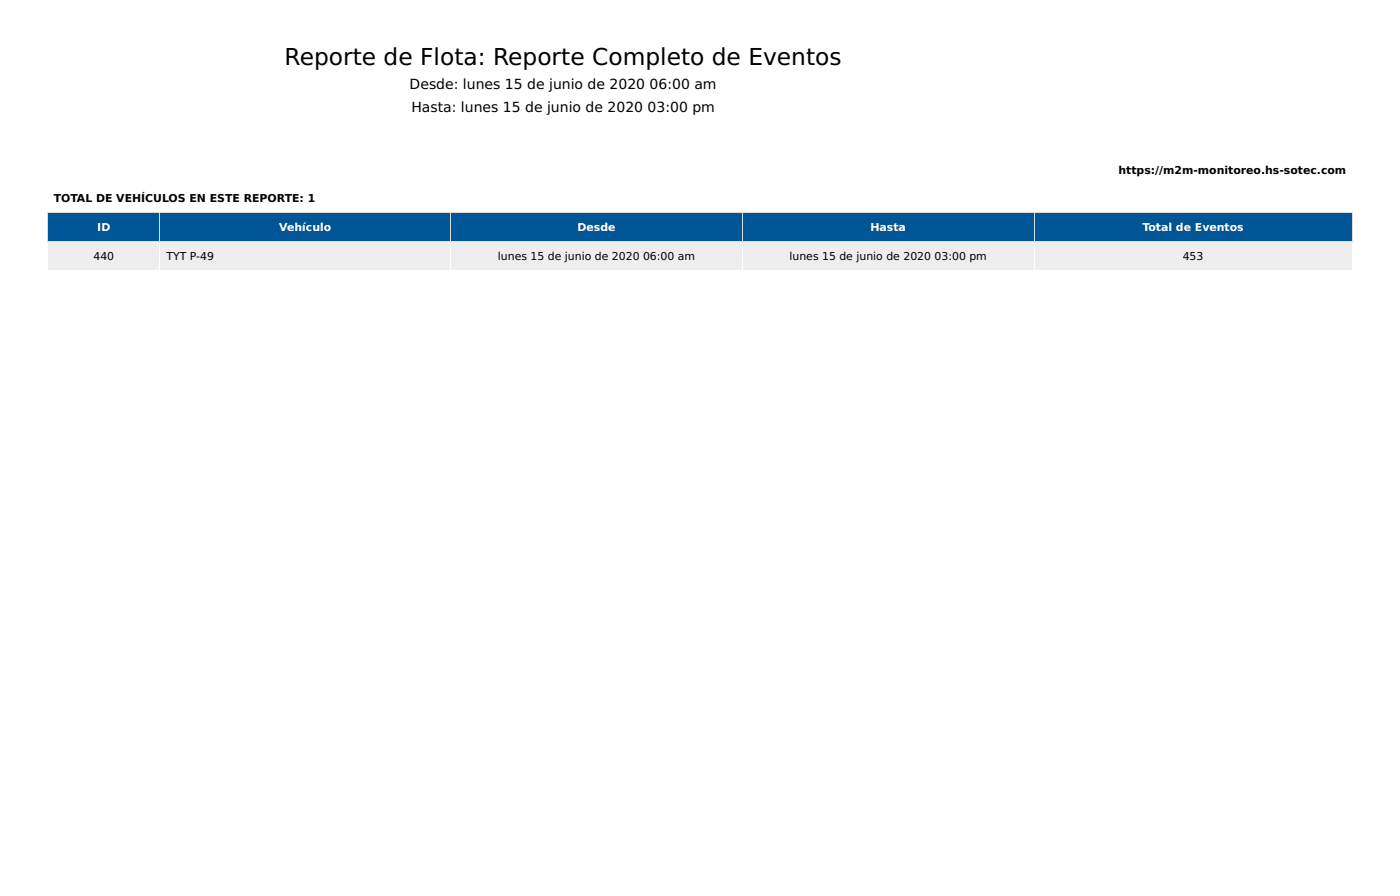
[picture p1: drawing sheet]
<svg xmlns="http://www.w3.org/2000/svg" width="635mm" height="406mm" viewBox="0 0 635 406" stroke-linecap="round" stroke-linejoin="round" font-family="sans-serif">
<defs><g id="words">
<text font-size="10.6" x="129" y="29">Reporte de Flota: Reporte Completo de Eventos</text>
<g font-size="6.3">
<text x="186" y="41">Desde: lunes 15 de junio de 2020</text>
<text x="295" y="41">06:00 am</text>
<text x="187" y="51">Hasta: lunes 15 de junio de 2020</text>
<text x="294" y="51">03:00 pm</text>
</g>
<g font-size="4.9">
<text x="507" y="79">https://m2m-monitoreo.hs-sotec.com</text>
<text x="24" y="92">TOTAL DE VEHÍCULOS EN ESTE REPORTE: 1</text>
<text x="42" y="118">440</text>
<text x="75" y="118">TYT P-49</text>
<text x="226" y="118">lunes 15 de junio de 2020</text>
<text x="292" y="118">06:00 am</text>
<text x="358" y="118">lunes 15 de junio de 2020</text>
<text x="424" y="118">03:00 pm</text>
<text x="536" y="118">453</text>
</g>
<g font-size="4.9" fill="#fff">
<text x="44" y="105">ID</text>
<text x="127" y="105">Vehículo</text>
<text x="262" y="105">Desde</text>
<text x="395" y="105">Hasta</text>
<text x="518" y="105">Total de Eventos</text>
</g>
</g></defs>
<g fill="#005596">
<path d="M22 96h50v13h-50z"/>
<path d="M72 96h132v13h-132z"/>
<path d="M204 96h133v13h-133z"/>
<path d="M337 96h132v13h-132z"/>
<path d="M469 96h144v13h-144z"/>
</g>
<g fill="#eee">
<path d="M22 109h50v13h-50z"/>
<path d="M72 109h132v13h-132z"/>
<path d="M204 109h133v13h-133z"/>
<path d="M337 109h132v13h-132z"/>
<path d="M469 109h144v13h-144z"/>
</g>
<path d="M469 110h144" fill="none" stroke="#ddd" stroke-width=".45"/>
<g fill="#fff">
<path d="M469 122l144 1z"/>
<path d="M469 109v14z"/>
<path d="M613 109v14z"/>
</g>
<path d="M337 110h132" fill="none" stroke="#ddd" stroke-width=".45"/>
<g fill="#fff">
<path d="M337 122l132 1z"/>
<path d="M337 109v14z"/>
<path d="M469 109v14z"/>
</g>
<path d="M204 110h133" fill="none" stroke="#ddd" stroke-width=".45"/>
<g fill="#fff">
<path d="M204 122l133 1z"/>
<path d="M204 109l1 14z"/>
<path d="M337 109v14z"/>
</g>
<path d="M72 110h133" fill="none" stroke="#ddd" stroke-width=".45"/>
<g fill="#fff">
<path d="M72 122l133 1z"/>
<path d="M72 109l1 14z"/>
<path d="M204 109l1 14z"/>
</g>
<path d="M22 110h51" fill="none" stroke="#ddd" stroke-width=".45"/>
<g fill="#fff">
<path d="M22 122l51 1z"/>
<path d="M22 109v14z"/>
<path d="M72 109l1 14z"/>
</g>
<path d="M72 96v14M204 96v14M337 96v14M469 96v14M22 110h591M22 110v-14h591v14" fill="none" stroke="#ddd" stroke-width=".45"/>
<use href="#words"/>
</svg>
